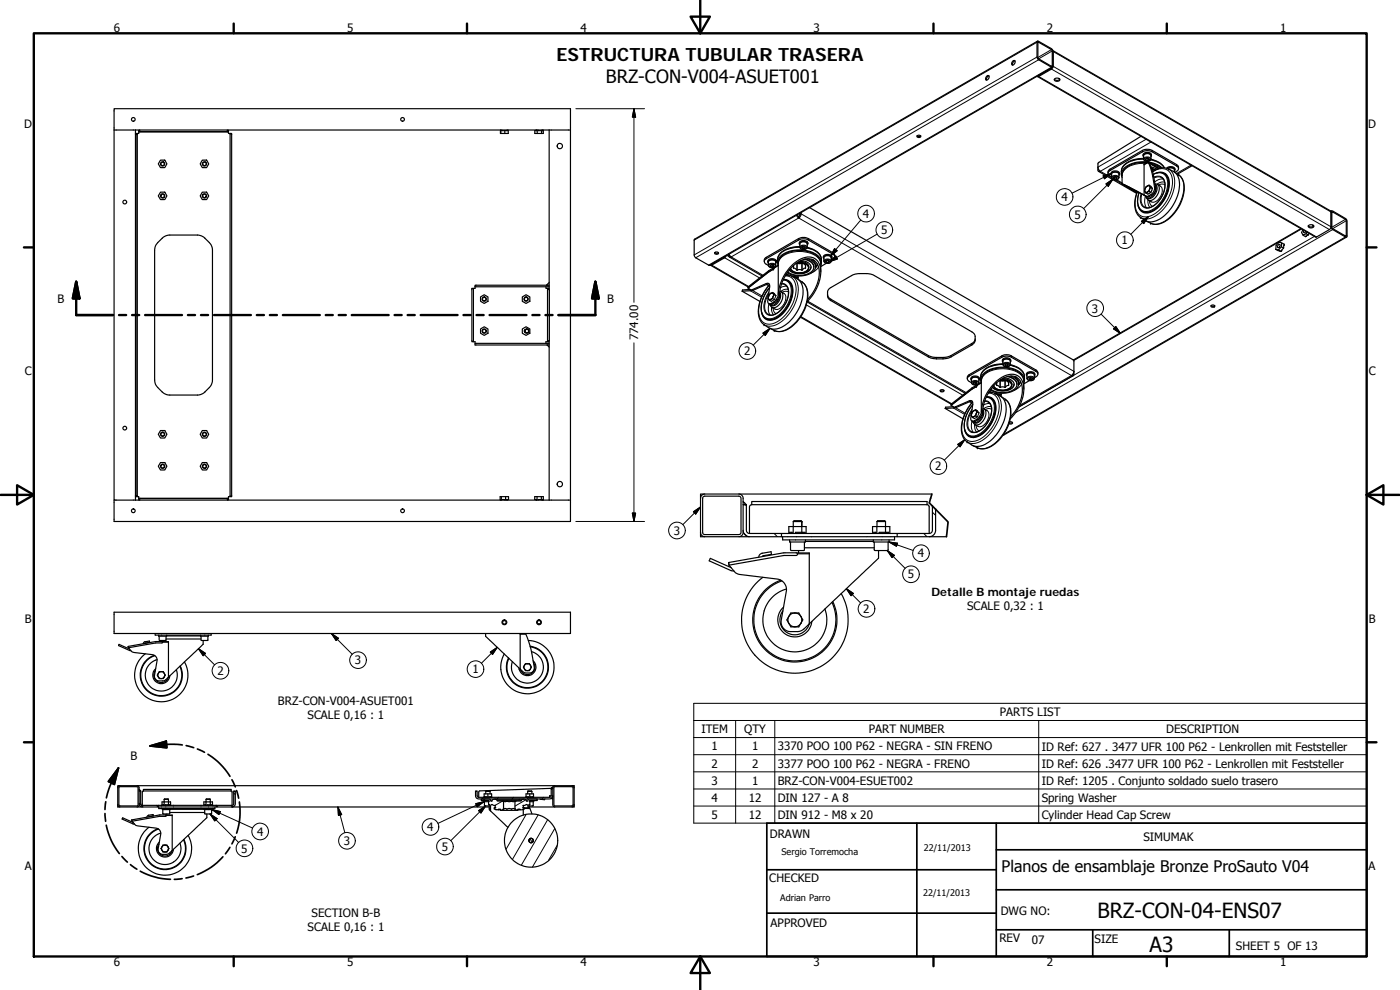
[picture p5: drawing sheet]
<svg xmlns="http://www.w3.org/2000/svg" width="420mm" height="297mm" viewBox="0 0 420 297" stroke-linecap="round" stroke-linejoin="round" font-family="sans-serif">
<defs><g id="words">
<g font-size="6.3">
<text x="329.4" y="275.4">BRZ-CON-04-ENS07</text>
<text x="345" y="285.6">A3</text>
</g>
<g font-size="5.5">
<text x="167" y="18.3">ESTRUCTURA TUBULAR TRASERA</text>
<text x="181.9" y="24.9">BRZ-CON-V004-ASUET001</text>
</g>
<text font-size="4.8" x="300.6" y="261.8">Planos de ensamblaje Bronze ProSauto V04</text>
<g font-size="3.5">
<text x="34.2" y="9.6">6</text>
<text x="104.2" y="9.6">5</text>
<text x="174.2" y="9.6">4</text>
<text x="244.2" y="9.6">3</text>
<text x="314.2" y="9.6">2</text>
<text x="384.2" y="9.6">1</text>
<text x="7.3" y="38.4">D</text>
<text x="410.6" y="38.4">D</text>
<text x="259" y="65.4">4</text>
<text x="318.5" y="60.4">4</text>
<text x="322.5" y="65.6">5</text>
<text x="264.4" y="70.3">5</text>
<text x="336.6" y="73.3">1</text>
<text x="17.3" y="91.1">B</text>
<text x="182.2" y="91.1">B</text>
<text x="327.7" y="93.8">3</text>
<text x="191.5" y="102.1" transform="rotate(-90 191.5 102.1)">774.00</text>
<text x="223.3" y="106.6">2</text>
<text x="7.4" y="112.6">C</text>
<text x="410.8" y="112.6">C</text>
<text x="280.7" y="141.1">2</text>
<text x="202.2" y="160.4">3</text>
<text x="275.4" y="167.3">4</text>
<text x="272.4" y="173.5">5</text>
<text x="279.5" y="178.8">Detalle B montaje ruedas</text>
<text x="259.1" y="184">2</text>
<text x="290.3" y="183">SCALE 0,32 : 1</text>
<text x="7.4" y="186.9">B</text>
<text x="410.8" y="186.9">B</text>
<text x="65.2" y="202.5">2</text>
<text x="106.5" y="199.3">3</text>
<text x="141.8" y="202">1</text>
<text x="83.4" y="211.6">BRZ-CON-V004-ASUET001</text>
<text x="92.3" y="215.8">SCALE 0,16 : 1</text>
<text x="300" y="214.9">PARTS LIST</text>
<text x="210.5" y="220">ITEM</text>
<text x="223.4" y="220">QTY</text>
<text x="260.7" y="220">PART NUMBER</text>
<text x="350" y="220">DESCRIPTION</text>
<text x="213.5" y="225.1">1</text>
<text x="225.7" y="225.1">1</text>
<text x="233.4" y="225.2">3370 POO 100 P62 - NEGRA - SIN FRENO</text>
<text x="312.6" y="225.2">ID Ref: 627 . 3477 UFR 100 P62 - Lenkrollen mit Feststeller</text>
<text x="39.1" y="228.2">B</text>
<text x="213.5" y="230.3">2</text>
<text x="225.7" y="230.3">2</text>
<text x="233.4" y="230.3">3377 POO 100 P62 - NEGRA - FRENO</text>
<text x="312.6" y="230.3">ID Ref: 626 .3477 UFR 100 P62 - Lenkrollen mit Feststeller</text>
<text x="213.5" y="235.4">3</text>
<text x="225.7" y="235.4">1</text>
<text x="233.4" y="235.4">BRZ-CON-V004-ESUET002</text>
<text x="312.6" y="235.5">ID Ref: 1205 . Conjunto soldado suelo trasero</text>
<text x="213.5" y="240.5">4</text>
<text x="213.5" y="245.7">5</text>
<text x="224.7" y="240.6">12</text>
<text x="224.7" y="245.7">12</text>
<text x="233.4" y="240.6">DIN 127 - A 8</text>
<text x="233.4" y="245.7">DIN 912 - M8 x 20</text>
<text x="312.6" y="240.6">Spring Washer</text>
<text x="312.6" y="245.7">Cylinder Head Cap Screw</text>
<text x="77.1" y="250.7">4</text>
<text x="128.2" y="249.4">4</text>
<text x="231.1" y="251.4">DRAWN</text>
<text x="72.4" y="255.8">5</text>
<text x="103.2" y="253.6">3</text>
<text x="132.6" y="255.2">5</text>
<text x="343.2" y="252.3">SIMUMAK</text>
<text x="7.4" y="261.1">A</text>
<text x="410.8" y="261.1">A</text>
<text x="230.9" y="264.6">CHECKED</text>
<text x="93.5" y="275">SECTION B-B</text>
<text x="300.3" y="274.5">DWG NO:</text>
<text x="92.3" y="279.2">SCALE 0,16 : 1</text>
<text x="231.3" y="278.2">APPROVED</text>
<text x="299.9" y="282.6">REV</text>
<text x="309.7" y="283.3">07</text>
<text x="328.5" y="283">SIZE</text>
<text x="370.9" y="285.1">SHEET 5 OF 13</text>
<text x="34.2" y="289.9">6</text>
<text x="104.2" y="289.9">5</text>
<text x="174.2" y="289.9">4</text>
<text x="244.2" y="289.9">3</text>
<text x="314.2" y="289.9">2</text>
<text x="384.2" y="289.9">1</text>
</g>
<g font-size="2.7">
<text x="234.5" y="256.6">Sergio Torremocha</text>
<text x="277.3" y="255.2">22/11/2013</text>
<text x="277" y="268.7">22/11/2013</text>
<text x="234.2" y="270.2">Adrian Parro</text>
</g>
</g></defs>
<g fill="none" stroke="#000" stroke-width=".36">
<path d="M304 18.3a.44 .44 0 0 1 .7 0 .44 .44 0 0 1-.1 .6 .51 .51 0 0 1-.4 .6 .51 .51 0 0 1-.6-.3zM304.6 18.3a1.07 1.07 0 0 0-.7 1.2M311.4 12.3l4.5 2.7v5.2h-.3l-4.2-2.6zM311.4 12.3l-102.9 59.5v5.2l.3 .3 4.2 2.3 102.9-59.4M311.5 12.7l4.2 2.4v4.8l-4.2-2.4zM316 15.2l83.3 48.1 .2 .3M316 15.5l-.1 4.8-4.2 2.6h-.4M34.2 39h6.4M34.2 39v-6.4h137v6.4M34.2 39v111.1h6.4M40.6 39h124.2M40.6 39v111.1"/>
<path d="M41.6 39.6a.33 .33 0 0 1 0 .5 .33 .33 0 0 1-.5-.1M41.9 39v.5h26.3v-.5M41.9 39.1h-.3v.5h27v-.5h-.4M68.6 39.6a.33 .33 0 0 0 0 .5 .33 .33 0 0 0 .5-.1M150.3 39v1M151.5 39.2v.8M152.2 39l.1 .2h-1.7v-.2M152.5 39v1h-2.3l.1-.8M160.9 39v.2M161 39v.2h-.5v.8h2.6v-1M161.2 39v1M162.5 39.2v.8"/>
<path d="M162.6 39v.2M162.8 39v.2M162.9 39v.2h-1.3v-.2M164.8 39v47.9M164.8 39h6.4v111.1M296 23a.46 .46 0 0 1 .7-.3 .46 .46 0 0 1 .1 .8 .52 .52 0 0 1-.4 .5 .52 .52 0 0 1-.6-.3zM296.8 22.8h-.1a1.05 1.05 0 0 0-.6 1.2M311.4 23l83.4 48.1 4.2-2.2 .5-.8M315.7 20.3l-4.1 2.4M316.4 23.8a1.1 1.1 0 0 0 1.7 0M316.5 23.7a.79 .79 0 0 1 .9-.4 .79 .79 0 0 1 .6 .9 .79 .79 0 0 1-.9 .3 .79 .79 0 0 1-.6-.8zM40.6 40.4h.5"/>
<path d="M40.6 40h.5v.4M41.1 40.4v108.3M48.2 48h1.3l.6 1.2-.6 1.1h-1.3l-.7-1.1zM48.2 57.7h1.3l.6 1.1-.6 1.1h-1.3l-.7-1.1zM60.7 48h1.3l.6 1.2-.6 1.1h-1.3l-.6-1.1zM60.7 57.7h1.3l.6 1.1-.6 1.1h-1.3l-.6-1.1zM69.1 40h.4v109h-.4zM275.2 40.7a.53 .53 0 0 1 .7-.2 .53 .53 0 0 1 .3 .6 .58 .58 0 0 1-.6 .2 .58 .58 0 0 1-.4-.6zM275.2 40.8l.4 .2 .7-.2M329.7 51.4l11.4 6.6M333.4 52.3a1.32 1.32 0 0 1 1-1.1 1.32 1.32 0 0 1 1.3 .4l.3 .7M333.6 52.6a.86 .86 0 0 1 .2-1 .86 .86 0 0 1 1 0 .79 .79 0 0 1 .9 .2 .79 .79 0 0 1 .1 .8"/>
<path d="M333.8 51.9l.4-.2a1.26 1.26 0 0 1 1.6 .6v1a1.22 1.22 0 0 1-1.1 .7 1.22 1.22 0 0 1-1.1-.7v-1.2zM334.3 53.1h.6l.4 .2-.2 .3-.6 .1-.4-.3zM334.9 53.1h-.4v.6M335.1 53.9l1.7 1M335.1 53.2v.4M340.8 57.5l.4 .4M341.2 57.8l-4.4-2.7 6.6 3.4M342.4 40.9l-12.8 7.9-.1 2.4 .3 .3 .4-.1-.4-.5-.3-.8M343.1 46.7a1.34 1.34 0 0 1 1.1-1 1.34 1.34 0 0 1 1.4 .8v.2M343.2 47.7a6.7 6.7 0 0 0-6.6 3.1l-.1 1.5M343.2 47.1a.88 .88 0 0 1 .3-1 .88 .88 0 0 1 1-.1 .79 .79 0 0 1 .8 .2 .79 .79 0 0 1 .1 .9M343.3 46.5a1.31 1.31 0 0 1 2.1 .2v1a1.23 1.23 0 0 1-1.1 .7 1.23 1.23 0 0 1-1.1-.7z"/>
<path d="M343.7 58.7a1.13 1.13 0 0 0 .9 .8 1.13 1.13 0 0 0 1.1-.6l.3-.2a2.8 2.8 0 0 0 .6-3.4 2.08 2.08 0 0 1 0 3.1 1.77 1.77 0 0 1-2.5 1M343.7 47.8l.5-.3 .5 .1 .2 .3-.4 .3-.6-.1zM343.9 47.6v.5M344 58.9l.3 .2M344.1 47.5l.4 .1M344.3 48.8a7.2 7.2 0 0 0-7.3 2.7l-.2 .9v2.7M344.3 57.6l-.4 .3M344.3 55.8a1.32 1.32 0 0 0-.4 2.1M344.3 55.8l.7 .1M344.3 55.8l-.4 .5a.77 .77 0 0 0-.4 .8 .77 .77 0 0 0 .7 .6l.1-.1M344.5 47.6v.6M344.5 47.5v.1"/>
<path d="M344.6 48.6v.1M344.6 48.6l3.2 1.9M344.6 48.6l-1.2 .7v9.2M344.6 48.7l-1.2 .7M344.6 48.7l1.1 3.2 .8 4.4a2.32 2.32 0 0 1-1.1 2l-1.1 .6-.9-.4M344.8 55.6l.2 .3M344.8 57.4l-.5 .2M344.8 57.4l.6 .3M344.8 55.6l1.1 1M344.8 55.6l-.5 .2M345 56.8l-.2 .6M345 48.9a7.5 7.5 0 0 1 3.4 1.5"/>
<path d="M345 55.9l.3 .3M345 55.9v.9M345 56.8l-.7 .8M345.3 56.2l-.3 .6M345.3 56.2l.6 .4M345.4 47.9a5.8 5.8 0 0 1 4 2.4M345.4 57.7l-.9 .5-.6-.3M345.4 50.1l1.8 .7M345.6 50.4l1 .6M345.7 50.8l.7 .3M345.8 51.3l.3 .1M345.9 56.6l-.5 1.1"/>
<path d="M345.9 51.5a4.9 4.9 0 0 1 4.7-.8l1.5 .7a4.9 4.9 0 0 1 1.8 5.4 12.6 12.6 0 0 1-7.3 9.6l-1.4 .2-.9-.2-2-1.2a6.2 6.2 0 0 1-1.2-7.1l.2-.7M346.1 52.3a3 3 0 0 1 3.5-.1 3 3 0 0 1 1.2 3.3 9.6 9.6 0 0 1-6 8.2 2.95 2.95 0 0 1-3.4-3.7l.4-2.3M346.6 55.2a1.28 1.28 0 0 1 1.3 .6 1.28 1.28 0 0 1-.1 1.4 3 3 0 0 1-3.1 2.8l-.6-.6M347.1 51.9a2.72 2.72 0 0 1 3.8 2.8 9.9 9.9 0 0 1-6.3 9.2 2.58 2.58 0 0 1-3.1-2.3M347.3 55.3l1 .6M347.6 50.6l-2.6-1.5 1.1 3.1 .7 4.2a2.3 2.3 0 0 1-1.1 2.1l-.9 .6h-.5l-7.1-3.7 4 2.3M348.6 53.3a3.9 3.9 0 0 1 .4 5 5.8 5.8 0 0 1-5 4l-.5-.2M348.7 50.4a9.3 9.3 0 0 0-11.6 .4l-.6 1.4 .3 1.1M350.2 50.5a1.52 1.52 0 0 1 2.4 .2v.3M350.3 50.5a1.51 1.51 0 0 1 2.3 .5l-.1 .3M350.5 50.6a1.43 1.43 0 0 1 2 .4v.6M352.4 51.6l1.3 .9a6 6 0 0 1 1.3 6.8 11.3 11.3 0 0 1-7.6 8l-1.6-.1-1.9-.9"/>
<path d="M352.6 51.7a1.06 1.06 0 0 0 .9-1.6l-7.7-4.5a3.1 3.1 0 0 0-2.9 0l-9.7 5.6a.88 .88 0 0 0-.7 .8 .88 .88 0 0 0 .7 .8l.4 .3M353.7 50.6l-.1-.8-.5-.4-7.3-4.3-.8-.3h-1l-1.1 .3-10 5.8-.3 .5-.1 .6M357.7 49.7l-4.3 2.5M47.3 72.8l1.7-1.6 1.5-.7h9.2l1.5 .7 1.9 1.9 .6 1.1v40.2l-.4 1.2-.5 .7-1.6 1.6-1.1 .5h-10l-1.1-.5-1.7-1.6-.8-1.5-.1-39.7 .2-1.3zM213.3 79.6l11.2 6.5M214.5 75.8a.53 .53 0 0 1 .7-.3 .53 .53 0 0 1 .3 .7 .61 .61 0 0 1-1-.4zM214.5 75.8l.6 .2 .5-.2M217.6 76.9l-4.1 2.4M217.9 76.8l-.4 .5-4 2.3-.3-.1M218.8 76.2l.6 .9-.4 .1-.2-.2-.1-.7M218.9 77.1l9.8 5.7M230.7 78.4a1.31 1.31 0 0 1 2.1 .2v1a1.23 1.23 0 0 1-1.1 .7 1.23 1.23 0 0 1-1.1-.7z"/>
<path d="M231.2 79.6l.4-.2 .6 .1 .1 .4-.5 .2-.6-.2zM231.2 79.6v.3M231.6 79.4l.2 .1v.6M231.9 79.4l-.1 .1M232.9 78.1h.1M232.9 78.1l-.1 .9M232.9 78.1l.1 .4h-.2M232.9 78.5a1.46 1.46 0 0 0-2.4 .2l.1 .3M232.9 78.5a1.29 1.29 0 0 0-1.3-.9 1.29 1.29 0 0 0-1.1 1M232.9 78.5h-.1M233.5 79.6a3.2 3.2 0 0 1 2.5-3.8 9.4 9.4 0 0 1 10 1.4l.5 1.1-.2 1.4M233.6 79.7l-1.3 .8"/>
<path d="M233.6 79.6l-1.4 .8M238.9 79.1a2.1 2.1 0 0 1 2.9 .7v.6l-.4 .1a.93 .93 0 0 1-1.4 .4 .95 .95 0 0 1-1.5-.4l-.4-.1v-.7M239.1 64.6l.6 .8M239.2 78.8a2.69 2.69 0 0 1 3.4 1.6 3.3 3.3 0 0 1-4.9 .8l-.4-.7M239.3 78.8a2.68 2.68 0 0 1 3.4 1.6 3.3 3.3 0 0 1-4.5 1.2l-1-1M239.3 64.4l.4 .6M239.4 79h1.1M239.7 65v.4M239.9 78.4a2.22 2.22 0 0 1 2.8 1.9M240 74.2a6.9 6.9 0 0 0-6.5 3l-.1 1.6M240.1 64l-.1 .6-.3 .4M240.4 78.2a2.62 2.62 0 0 1 3 2.1 3.9 3.9 0 0 1-5 1.6l-1.6-.9"/>
<path d="M240.4 63.8a1.62 1.62 0 0 1-.7 1.6M240.7 79h-1.5M240.7 74.1l.5-.1 .5 .2-.1 .3-.5 .1-.5-.2zM241 74l.1 .6M241.3 74l-.2 .1M241.4 77.8a2.95 2.95 0 0 1 2.8 2.5 3.7 3.7 0 0 1-3.8 2.3 5.9 5.9 0 0 1-4-1M241.6 74.1v.4M241.6 77.7a2.78 2.78 0 0 1 2.6 2.5M242.2 74.4a4.3 4.3 0 0 1 4.3 4.4M242.3 73.2v1a1.23 1.23 0 0 1-1.1 .7 1.23 1.23 0 0 1-1.2-.7M242.3 73.2a1.29 1.29 0 0 0-2.3 0v1M242.3 72.7h.1"/>
<path d="M242.4 72.7v.4M242.4 73a1.37 1.37 0 0 0-1.2-.8 1.37 1.37 0 0 0-1.3 .7v.3M242.4 72.7v.5M242.4 73h-.2M242.4 73a1.49 1.49 0 0 0-2.5 .2l.1 .3M242.4 73.1l-.1 .4M242.4 73.1h-.1M242.4 77.6a2.42 2.42 0 0 1 2.1 3.3 6.7 6.7 0 0 1-8.2 .9M243 62.3l79.1 45.7 .2 4.4-.3 .4-.4-.1 .5-.7 .2-.6M243.6 77.8a2.33 2.33 0 0 1 1.2 2.2M244 78.1l-.1-.2 .2 .3M247.4 77.1a1.38 1.38 0 0 1 2.1 .2v1a1.23 1.23 0 0 1-1.1 .7 1.23 1.23 0 0 1-1.1-.7z"/>
<path d="M247.8 78.4l.3-.3 .6 .1 .2 .3-.3 .3-.6-.1zM248 79l-1.7 1M248 78.3v.4M248.1 78.1l.5 .1M248.6 78.2v.6M248.6 78.2h.1M249.5 78.1a1.01 1.01 0 0 0 1-.7 1.01 1.01 0 0 0-.6-1.2l-7.3-4.2a3.1 3.1 0 0 0-2.9 0l-9.7 5.6a.89 .89 0 0 0-.6 .9 .89 .89 0 0 0 .6 .8l.6 .4M249.5 76.9h.1M249.6 76.9v.3M249.6 77.2a1.4 1.4 0 0 0-2.4-.4l-.1 .5M249.6 76.9v.4M249.6 77.2h-.2"/>
<path d="M249.6 77.2a1.48 1.48 0 0 0-2.5 .2l.2 .3M249.6 77.2l-.1 .5M249.6 77.2l-.2 .1M250.5 77.1v-.6l-.4-.6-7.5-4.3a3.4 3.4 0 0 0-2.9 0l-9.9 5.7-.3 .4-.1 .8M344.6 60l.9 .6M382.9 74.8l1.6 .7M382.9 74.8l.8 .2M383.7 75l.8 .5M383.7 73.4l.1-.1a.46 .46 0 0 1 .3 .7 .46 .46 0 0 1-.7 .1zM384.6 74l.1-1.1-.8-.2-.9 .9-.1 1.2M384.6 74l.6 .4M384.6 74l-.9 1"/>
<path d="M384.7 72.9l.8 .4-.3 1.1M385.2 74.4l-.7 1.1M390.4 68.6l-68.3 39.4M391 68.9l-.4 .9 .4 .7 1-.4M391.3 69.1v.7l.6-.4M392 70.1l.6 .4M392.2 69.6l-.2 .5M392.6 70.5l-.8 .5-.8-.5M392.6 67.8a1.1 1.1 0 0 0 1.7 0M392.6 67.8a.96 .96 0 0 1 1.7 .2 .93 .93 0 0 1-.9 .4 .93 .93 0 0 1-.8-.6zM392.9 70l-.3 .5M399.5 63.6l.1-.3h.4l4.1 2.6 .1 5.2h-.4l-3.8-2.2-.5-.8"/>
<path d="M399.5 63.6v4.5M399.6 63.3l-.2 .1M399.8 63.6l4.2 2.5v4.7l-4.2-2.4zM404.1 71.1l-103.1 59.5M141.6 86.5h.5v16h-.5zM142.6 86h22.2M142.6 86v.1a.33 .33 0 0 1-.1 .5 .33 .33 0 0 1-.4-.1M144.2 98.7l1.1-.7 1.1 .7v1.3l-1.1 .6-1.1-.6zM144.2 89.1l1.1-.7 1.1 .7v1.3l-1.1 .6-1.1-.6zM156.7 98.7l1.2-.7 1.1 .7v1.3l-1.1 .6-1.2-.6zM156.7 89.1l1.2-.7 1.1 .7v1.3l-1.1 .6-1.2-.6zM157.4 99.3h.1"/>
<path d="M157.4 99.3l.2 .5M157.5 99.2l-.1 .1M157.6 98.9l-.2 .3M157.7 98.8a.52 .52 0 0 0-.4 .5 .52 .52 0 0 0 .4 .5M163.8 86v.1a.33 .33 0 0 0 .1 .5 .33 .33 0 0 0 .4-.1M164.3 86.9v15.3M164.3 86.9h.6v15.3h-.6M164.8 85.6h-22.2v.4M164.8 86.5h-.5v.4M164.8 84.8l-.8 .8M222.7 87.4l5.4 3M225.1 86.8l-2.2 .2-.2 .4"/>
<path d="M225.3 87l4.6-1.9a.76 .76 0 0 1 .9 .1 .76 .76 0 0 1 .2 .9l-.5 3.2M225.5 87.1l-2.8 .3M230.5 89.5l-.1 .7a.7 .7 0 0 0 .2 .8 .7 .7 0 0 0 .9 0l1.5-1.1M230.7 81.6l-6.2 4.8M230.8 85.2l-.6 .1-4.3 1.8h-.4l-1-.7M231 90.1l.5 .3M231.4 89.8l-.4 .3M231.4 88a1.29 1.29 0 0 0-.4 2.1M231.4 88l.6 .1M231.4 88l-.3 .3a.95 .95 0 0 0 0 1.6l.3-.1M231.7 92.2l.9 .5M231.8 80.3l.2 .2"/>
<path d="M231.8 89.6l-.4 .2M231.8 87.8l-.4 .2M231.8 89.6l.6 .3M231.8 87.8l.6 .3M231.8 87.8l.2 .3M232 88.1v.9M232 89l-.6 .8M232 89l-.2 .6M232 88.1l.3 .3M232.1 80.4v.4M232.1 80.4l-1.5 .9-6.1 4.8v.3M232.1 80.8l-1.4 .8"/>
<path d="M232.2 80.4l.1 .1M232.3 80.5l-.2 .3M232.3 88.4l-.3 .6M232.3 88.4l.6 .3M233 89.9l.6-1.1a12.6 12.6 0 0 1 8.2-11.6 3.7 3.7 0 0 1 4.5 4.1 13.3 13.3 0 0 1-4 9.2M233 89.9l.2 .1M233.2 90l-.5 .7-1.1 .6-.9-.2M234 88.2a3.2 3.2 0 0 1-2.7 3.4l-.5-.4M234 88.8l-.8 1.2M234 88.8a11.9 11.9 0 0 1 7.4-11 3.6 3.6 0 0 1 4.5 4.3 12.6 12.6 0 0 1-3.5 7.8M234 87.9v.9M234 87.4a1.64 1.64 0 0 1 .8 2.4 2.95 2.95 0 0 1-3.1 2.4l-.6-.7a2.06 2.06 0 0 0 2.8-1.5 2.26 2.26 0 0 0 .1-2.2"/>
<path d="M234.4 87.5l.9 .5M235.1 83.9a2.94 2.94 0 0 1 2.7 3.8 9.7 9.7 0 0 1-6 8.2 3 3 0 0 1-3.4-4 10.5 10.5 0 0 1 2.6-5.6M235.1 83.8a2.91 2.91 0 0 1 2.9 3.7 9.7 9.7 0 0 1-6.4 8.6 2.55 2.55 0 0 1-3-2.4M235.7 85.5a4.1 4.1 0 0 1 .3 4.9 5.7 5.7 0 0 1-4.9 4.1l-.5-.2M235.8 82.5l1.4 .2 1.9 .9a4.8 4.8 0 0 1 1.8 5.3 12.1 12.1 0 0 1-7.7 9.8l-1.8-.1-2.1-1.2a6.3 6.3 0 0 1-1-7.5l1.2-2.6 1.4-1.9M235.8 82.4l.2 .1M235.9 82.3l.5 .2M236 82.2l.8 .4M237.5 82.8l2 .3M237.9 83l1.5 .2M238.4 83.2l1 .1M239.4 83.2l-.4 .3"/>
<path d="M239.4 83.7l1.3 .9a6 6 0 0 1 1.3 6.9 11 11 0 0 1-7.6 8l-1.6-.1-1.9-1M239.5 83.1v.7M239.5 83.1l-.1 .1M240.2 95.2l45.2 26.1M242.2 90.6l47.5 27.4M243.4 80.1a3.6 3.6 0 0 1-4.4 1.8l-1.2-.3-.9-.6M246.3 81.6l-.1-3.2a5.3 5.3 0 0 0-5.1-3.2 7.2 7.2 0 0 0-7.2 2.7l-.3 1v9.7M248.4 88.4l.2 .8 .8 .6 29.2 16.9 1.1 .4 3.3 .2 2.1-.5 6.8-3.9 .5-.5 .3-.7M248.8 86.7l7.5-4.3 1.2-.3h2.5l2.1 .4 29.6 17.1 .7 .6 .2 .5v1.7l-.9 1.1-7 3.9-1.7 .3-3.7-.3-30.2-17.4-.5-.4-.2-.8v-1.4zM363.4 91.7l.6 .2 .5-.2M363.5 91.7a.6 .6 0 0 1 .6-.2 .6 .6 0 0 1 .4 .5 .59 .59 0 0 1-.6 .2 .59 .59 0 0 1-.4-.5zM142.1 102.5a.34 .34 0 0 1 .5 0 .34 .34 0 0 1 0 .5"/>
<path d="M164.2 103.5l.6 .6M164.3 102.2v.3h.5M164.3 102.5a.34 .34 0 0 0-.5 0 .34 .34 0 0 0 0 .5M164.8 103h-22.2v.5h22.2M164.8 102.2v47.9M282.2 117.1l.6 .2 .5-.2M282.2 117.1a.58 .58 0 0 1 .6-.2 .58 .58 0 0 1 .5 .5 .58 .58 0 0 1-.7 .2 .58 .58 0 0 1-.4-.5zM291.4 113.8a1.34 1.34 0 0 1 2.3-.7l.2 .7M291.6 114.2a.88 .88 0 0 1 .2-1 .88 .88 0 0 1 1-.1 .83 .83 0 0 1 .8 .2 .83 .83 0 0 1 .2 .9M291.7 116.8l-6.2 4.8M291.7 113.5a1.35 1.35 0 0 1 2.1 .3v1a1.23 1.23 0 0 1-1.1 .7 1.23 1.23 0 0 1-1.1-.7zM292.1 114.8l.5-.2 .5 .1 .1 .3-.4 .3-.6-.2z"/>
<path d="M292.2 114.7v.4M292.5 114.6l.3 .1v.6M292.7 115.5l.3 .1M292.8 114.7h.1M293 116l.1-.4-1.3 .7-6.4 5 .1 .3M293 116l-1.3 .8M293.1 115.6h.1M293.2 115.6h.1M293.2 115.6l-.2 .4M294.5 114.9l-1.3 .7M296 119.1a2.97 2.97 0 0 1 2.8 3.8 9.7 9.7 0 0 1-6 8.2 3.1 3.1 0 0 1-3.4-4 10.7 10.7 0 0 1 2.5-5.6M296 119a2.88 2.88 0 0 1 2.9 3.7 10 10 0 0 1-5.9 8.4 2.53 2.53 0 0 1-3.5-2.2"/>
<path d="M296.7 117.7l1.3 .1 2 .9a5.1 5.1 0 0 1 1.7 6.1 12.2 12.2 0 0 1-7.6 9.1l-1.8-.1-2.1-1.2a6.2 6.2 0 0 1-1.2-7.1l1.4-3 1.5-1.9M296.8 117.6l.2 .1M296.9 117.5l.4 .2M297 117.4l.8 .4M298.5 118l2 .3M298.9 118.2l1.4 .2M299.4 118.4l.9 .1M299.8 114.3a2.11 2.11 0 0 1 2.9 .7v.6l-.5 .1a.81 .81 0 0 1-1.3 .4 .92 .92 0 0 1-1.4-.4 .46 .46 0 0 1-.5-.2 .46 .46 0 0 1 .1-.6M300.2 114.2h.1M300.2 114a2.62 2.62 0 0 1 3.4 1.6 3.2 3.2 0 0 1-4.4 1.1l-.8-.5-.2-.5M300.3 113.9a2.87 2.87 0 0 1 3.3 1.5 2.39 2.39 0 0 1-2.9 1.7 2.79 2.79 0 0 1-2.5-1.3M300.3 114.2h1.2"/>
<path d="M300.3 118.4l-.3 .3M300.4 118.9l1.3 .9a6 6 0 0 1 1.2 6.9 11.2 11.2 0 0 1-7.5 7.9h-1.4l-2.1-1M300.5 118.3v.7M300.5 118.3l-.2 .1M300.8 113.6a2.35 2.35 0 0 1 2.9 1.9M300.8 108.4a1.29 1.29 0 0 1 1.3-1.1 1.29 1.29 0 0 1 1.2 1.1M301 109.3a7.2 7.2 0 0 0-6.4 2.8l-.3 1.9M301 108.7a.88 .88 0 0 1 .2-1 .88 .88 0 0 1 1-.1 .8 .8 0 0 1 .9 .3 .8 .8 0 0 1 .1 .8M301.1 108.1a1.38 1.38 0 0 1 2.1 .3v1a1.25 1.25 0 0 1-2.2 0zM301.3 113.3a2.68 2.68 0 0 1 3 2.2 4 4 0 0 1-4.9 1.6l-1.6-.9M301.5 109.4l.4-.2h.6l.2 .3-.4 .3-.6-.1zM301.7 114.2h-1.5"/>
<path d="M301.7 109.3v.4M301.9 109.2h.4M302.3 113a3.1 3.1 0 0 1 2.9 2.5 4.3 4.3 0 0 1-4.9 2.3l-1.9-.4-1-.6M302.3 109.2v.6M302.3 109.2h.1M302.6 112.9a2.84 2.84 0 0 1 2.6 2.4M303.1 109.6a4.6 4.6 0 0 1 4.4 3.5v.9M303.4 112.8a2.43 2.43 0 0 1 2.1 3.3 6.6 6.6 0 0 1-8.3 .9M304.3 115.3a3.7 3.7 0 0 1-4.8 1.7l-1.6-.9M304.6 113a2.38 2.38 0 0 1 1.1 2.2M305 113.3l-.1-.2 .2 .3M307.3 116.8v-2.7a4.7 4.7 0 0 0-4.7-3.6 7.4 7.4 0 0 0-7.8 2.6l-.3 1.2v9.4"/>
<path d="M307.3 114.9a3.1 3.1 0 0 0-2.3-3.9 9.8 9.8 0 0 0-9.8 1 2.39 2.39 0 0 0-.7 2.8l-1.4 .8M308 112.5a1.39 1.39 0 0 1 1.2-1 1.39 1.39 0 0 1 1.3 .6l.1 .4M308.2 112.9a.88 .88 0 0 1 .2-1 .88 .88 0 0 1 1-.1 .8 .8 0 0 1 .9 .2 .8 .8 0 0 1 .1 .9M308.3 112.2a1.38 1.38 0 0 1 2.1 .3v1a1.25 1.25 0 0 1-2.2 0zM308.9 113.4l.5-.1 .4 .2-.1 .4-.5 .1-.4-.2zM309 114.2l-1.7 1M309.1 113.3l.1 .1M309.2 113.4v.6M309.4 113.3l-.2 .1M309.7 113.5v.4M310.4 113.3a1.06 1.06 0 0 0 .8-1.6l-7.7-4.5a3 3 0 0 0-2.8 0l-9.8 5.6a.89 .89 0 0 0-.6 .8 .89 .89 0 0 0 .6 .9l.7 .3M311.5 112.2v-.5l-.6-.7-7.4-4.2a3 3 0 0 0-2.8 0l-10 5.7-.4 .5v.6"/>
<path d="M322.1 112.7l-16.3 9.4M48.2 138.8h1.3l.6 1.1-.6 1.1h-1.3l-.7-1.1zM48.2 129.2h1.3l.6 1.1-.6 1.1h-1.3l-.7-1.1zM60.7 129.2h1.3l.6 1.1-.6 1.1h-1.3l-.6-1.1zM60.7 138.8h1.3l.6 1.1-.6 1.1h-1.3l-.6-1.1zM283.7 122.6l5.3 3M286.1 122l-2.3 .2-.1 .4M286.2 122.2l4.7-1.9a.76 .76 0 0 1 .9 .1 .76 .76 0 0 1 .1 .9l-.4 3.2M286.4 122.3l-2.7 .3M291.5 124.6l.4 .7M291.5 124.7l-.2 .7a.71 .71 0 0 0 .2 .8 .71 .71 0 0 0 .9 0l1.5-1.2M291.8 120.4l-4.9 1.9h-.4l-1-.7"/>
<path d="M291.9 125.3l.5 .3M292.3 125l-.4 .3M292.3 123.2l-.4 .3-.4 1.1M292.3 123.2l.7 .1M292.3 123.2l-.1 .1a.99 .99 0 0 0-.7 .9 .99 .99 0 0 0 .5 .9l.3-.1M292.6 127.4l.9 .5M292.8 123l.2 .3M292.8 124.8l-.5 .2M292.8 123l-.5 .2M292.8 124.8l.5 .3M292.8 123l.5 .3M293 123.3v.8"/>
<path d="M293 124.1l-.7 .9M293 124.1l-.2 .7M293 123.3l.3 .3M293.3 123.6l-.3 .5M293.3 123.6l.5 .3M293.9 125l.6-1a12.9 12.9 0 0 1 7.7-11.5 3.7 3.7 0 0 1 5.1 4 13 13 0 0 1-4.1 9.2M293.9 125l.3 .2M294.2 125.2l-.5 .6-1.2 .7-.8-.2M295 122.9a2.98 2.98 0 0 1-2.4 4l-.5-.2M295 124l-.8 1.2M295 124a12 12 0 0 1 7.3-11 3.4 3.4 0 0 1 4.5 3.7 12.4 12.4 0 0 1-3.5 8.3M295 123.4a3.1 3.1 0 0 1-2.7 3.4l-.5-.4"/>
<path d="M295 123v1M295 122.6a1.62 1.62 0 0 1 .7 2.4 2.97 2.97 0 0 1-3.1 2.4l-.5-.7M295.3 122.7l.9 .5M296.6 120.7a3.6 3.6 0 0 1 .6 4.5 6.5 6.5 0 0 1-4.9 4.5l-.8-.2M303 126.6a.47 .47 0 0 1 .6-.1 .47 .47 0 0 1 .2 .6h-1M303.8 126.7l-.9 .2M34.2 150.1v6.4h137v-6.4M40.6 150.1h124.2M40.6 148.7h.5M41.1 149h.1a.34 .34 0 0 1 .4 0 .34 .34 0 0 1 0 .5M41.1 148.7v.3h-.5M41.9 150.1v-.5h26.3v.5"/>
<path d="M41.9 150h-.3v-.5h27v.5h-.4M69.1 149h-.1a.33 .33 0 0 0-.5 0 .33 .33 0 0 0 .1 .5M150.1 150.1v-1.1h2.5v.9h-.6v.2M150.3 149.9v.2M150.5 149v.9M150.5 149.9v.2M151.4 150.1v-.2h-1.2v.2M151.7 149v1.1M152.2 149.9v.2M152.4 149.9v.2M160.9 149.9v.2M161 150.1v-.2h-.5v-.9h2.6v1.1"/>
<path d="M161.2 149v1.1M161.5 150.1v-.2h1.4v.2M162.5 149v.9M162.6 149.9v.2M164.8 150.1h6.4M210.2 159.8v1.2h1.3M210.6 148.6l.9-.4h10.2a1.3 1.3 0 0 1 1.3 1.3v10.3a1.3 1.3 0 0 1-1.3 1.2h-10.2a1.3 1.3 0 0 1-1.3-1.2v-10.3zM211 149.1l.5-.2h10.2l.5 .2 .2 .4v10.3l-.2 .4-.5 .2h-10.2l-.5-.2-.1-.4v-10.3zM211.5 148.2h-1.3v1.3M221.7 148.2h58M223 150.5l1 .9h-1h1v7.7l.4 .8 .5 .2h9.6v.9h-9.6a1.97 1.97 0 0 1-1.9-1.9M225.6 151.4v-.9h52.6v.9"/>
<path d="M225.6 151.4h52.6M225.6 151.4l-.5 .2-.2 .5v8M238.1 156.5v3.6M238.1 156.5h2.5M240.4 156.2h-2.1l-.2 .3M240.4 156.2l.2 .3M240.6 156.5v3.2M241 159.7v.4M262.8 159.7v.4M263.2 158v2.1M263.2 156.5l.2-.3h2.1l.3 .3M263.2 156.5h2.6"/>
<path d="M263.2 156.5v1.5M265.8 156.5v3.2M266.1 159.7v.4M278.2 151.4l.5 .2 .2 .5v8M279.8 151.8v7.3l-.3 .8-.6 .2h-9.7v.9h9.7a1.94 1.94 0 0 0 1.9-1.9v-6.3M218.7 168.8l.1 .8 1.9 2.3 1.1 .4 11.4 1.4a3.2 3.2 0 0 1 2.8 3.8l-1.5 8.6a2.87 2.87 0 0 0 2.8 3.4l3-.2 .9-.5 1.7-1.6M218.7 168.8l16.4-2.9h3.8a.4 .4 0 0 1 .5 .4 .4 .4 0 0 1-.5 .4h-3.6l-16.5 2.9zM219.4 170.3l-6.2-2.8-.4 .8 6.6 2.9 .9 .1M221.7 161h3.2M228.9 167l.1-.2 2.5-.5-.1-.8-3 .6-.4 .3-.3 .8M228.9 173.2a16 16 0 0 0-3.5 21.9 16 16 0 0 0 21.7 4.5 16 16 0 0 0 5.4-21.5M234.3 174.1a12.6 12.6 0 0 0-7.5 16.5 12.6 12.6 0 0 0 16.8 7 12.6 12.6 0 0 0 6.3-17.1"/>
<path d="M234.5 161h34.7M234.5 160.1h34.7M234.7 174.3a12.3 12.3 0 0 0-7.7 16 12.3 12.3 0 0 0 16.3 7 12.3 12.3 0 0 0 6.4-16.6M236 176.7a9.6 9.6 0 0 0-6.7 12.1 9.6 9.6 0 0 0 12.3 6.3 9.6 9.6 0 0 0 6-12.4M237 162v.6h4.7v-.6M237.2 162.6v2.3l.3 .3 3.9-.1v-2.5M238.7 160.1v-.4h2.9v.4M239.2 165.9h3.7v21.3M239.3 166.2h3.6M239.7 165.2v.7M241.4 164.4h21M241.9 160.1v-2.1h-5.2v1.7h1v.4"/>
<path d="M262.1 162.5h-20.4M262.1 162v.6h4.7v-.6M262.4 162.6v2.3l.2 .3h3.8l.1-2.6M263.7 165.2l-.1 2.3-20.7 19.7M263.9 160.1v-.4h2.8v.4M267 160.1v-2.1h-5.1v1.7h.9v.4M268.5 161v1h-33.6v-1M278.9 161h5.2M34.2 183.7h137v6.4h-137zM38.5 194v.4l1.2 1.2 6.1 .8a1.64 1.64 0 0 1 1.3 1.9l-.7 4.3a1.41 1.41 0 0 0 1.4 1.7l1.5-.1 1.3-1M38.5 194l8.2-1.5h1.9l.2 .2-.2 .2h-1.9l-8.2 1.5zM38.9 194.7l-3.2-1.4-.1 .4 3.7 1.5"/>
<path d="M43.6 193.1l1.3-.4-.1-.4-1.5 .3-.3 .6M43.6 196.2a8 8 0 0 0-1.8 10.9 8 8 0 0 0 10.8 2.2 8 8 0 0 0 2.8-10.7M46.3 196.6a6.3 6.3 0 0 0-3.8 8.3 6.3 6.3 0 0 0 8.5 3.4 6.3 6.3 0 0 0 3.1-8.5M46.5 196.7a6.2 6.2 0 0 0-3.8 8 6.2 6.2 0 0 0 8.1 3.5 6.2 6.2 0 0 0 3.2-8.3M47.1 197.9a4.8 4.8 0 0 0-3.3 6 4.8 4.8 0 0 0 6.1 3.2 4.8 4.8 0 0 0 3-6.2M47.6 190.6v.3h2.4v-.3M47.8 190.9l.1 1.3h1.9v-1.3M48.7 192.5h1.9v10.7M48.8 192.7h1.8M48.9 192.2v.3M49.8 191.7h10.5M50 190.8h10.2"/>
<path d="M60.2 190.6v.3h2.3v-.3M60.3 190.9l.2 1.3h1.8l.1-1.3M61 192.2v1.1l-10.4 9.9M63.4 190.1v.5h-16.8v-.5M145.7 190.1l.1 .9 10.3 9.7M156.1 190.2h1.7M156.1 190.1l1.7 .1 1.5 4.5 1 5.5a1.46 1.46 0 0 1-1.4 1.7l-1.5-.1-1.3-1.1zM157.7 190.1h.1M158.3 199.1l.4 .1 .5 .4M158.3 199.1a1.04 1.04 0 0 0-.9 1.6 1.04 1.04 0 0 0 1.8 0M158.3 199.1a.63 .63 0 0 1 .9 .5M158.3 199.1a.99 .99 0 0 0-1.1 1.3 1.06 1.06 0 0 0 .9 .8 1.06 1.06 0 0 0 1.1-.5"/>
<path d="M158.6 192.2a8 8 0 0 1 7.5 9.5 8 8 0 0 1-10.6 6 8 8 0 0 1-4.2-11.5M159.1 193.9a6.3 6.3 0 0 1 5.4 7.7 6.3 6.3 0 0 1-8.3 4.5 6.3 6.3 0 0 1-3.6-8.7M159.1 194.1a6.2 6.2 0 0 1 5.2 7.5 6.2 6.2 0 0 1-8.1 4.4 6.2 6.2 0 0 1-3.5-8.5M159.2 199.6v1.1M159.2 199.6a.63 .63 0 0 1 0 1.1M159.5 195.5a4.8 4.8 0 0 1 3.4 6 4.8 4.8 0 0 1-6.1 3.2 4.8 4.8 0 0 1-3-6.2M160 198.2a2.57 2.57 0 0 1-.5 4.3 2.57 2.57 0 0 1-3.8-2.1M160.1 198.8a2.25 2.25 0 0 1-.8 3.4 2.25 2.25 0 0 1-3.2-1.5M234.9 183.3a4.5 4.5 0 0 0 1.7 6.7 4.5 4.5 0 0 0 6.3-2.8M235.2 182.2a5.1 5.1 0 0 0 1 8.4 5.1 5.1 0 0 0 7.5-4.1M238.6 183.9h.5a.6 .6 0 0 1 .9 .5l.4 .6M238.6 183.9h-.6a.62 .62 0 0 0-1 .5l-.6 1.1a.62 .62 0 0 0 0 1l.6 1a.62 .62 0 0 0 1 .6h1.1a.61 .61 0 0 0 .9-.6l.4-.5"/>
<path d="M238.6 183.9l.8 .2 1 .9M238.6 183.9a2.08 2.08 0 0 0-1.9 3.1 2.08 2.08 0 0 0 3.7 0M240.4 185l.2 .5a.62 .62 0 0 1 0 1l-.2 .5M240.4 185l.2 .8-.2 1.2M46.6 201.2a2.24 2.24 0 0 0 .8 3.4 2.24 2.24 0 0 0 3.2-1.4M46.7 200.7a2.55 2.55 0 0 0 .6 4.2 2.55 2.55 0 0 0 3.7-2.1M48.4 201.5a.59 .59 0 0 0-.9 .6 1.01 1.01 0 0 0 .6 1.5h.3a.6 .6 0 0 0 .9-.5M48.4 201.5l.9 .6M48.4 201.5a1.05 1.05 0 0 0-.9 1.6 1.05 1.05 0 0 0 1.8 0M48.4 201.5a.6 .6 0 0 1 .9 .6M49.3 202.1l.3 .5-.3 .5M49.3 202.1v1"/>
<path d="M35.5 235.9l.5-.2h5.1l.5 .2 .2 .5v5.1l-.2 .4-.5 .2h-5.1l-.5-.2-.2-.4v-5.1zM35.8 236.1h5.5v5.6h-5.5zM36 235.7h-.7v.7M41.1 235.7h125.4M41.8 236.9l.4 .4h-.4h.4v3.9l.2 .4h5.1v.5h-5l-.6-.4-.1-.5M43 237.3v-.4h26.4v.4M43 237.3h26.4M43 237.3l-.3 .3v4M49.3 239.8h1.3M49.3 239.8v1.8M50.6 239.8v1.7M61.8 239.8h1.3"/>
<path d="M61.8 239.8v1.8M63.1 239.8v1.7M69.4 237.3l.2 .3v4M143.7 239.2l-.5-.3v-1.6h-.5v1.7l.8 .7h21.4l.7-.2 .3-.7-.5 .8 .5 .1M144.4 239.7h2.4l.4 .2a.36 .36 0 0 0 .1 .4 .36 .36 0 0 0 .4 .1 .91 .91 0 0 1 .8-.6 .91 .91 0 0 1 .9 .5l1.7 .2v2.1l-.2 .3-.7 .2v-.3h-.6v.2l-1.3-.2v-.5h.5l-.1-.7h-.7a.41 .41 0 0 0-.5-.2 .41 .41 0 0 0-.3 .4v1.5l-.4-.3 .1-1.6h-.3l.2-1.1-2.4-.1zM145.3 239.2v-1h2.2v1M145.3 239.1l.8 .1M145.6 239.1v.1M145.8 237.4v.8M145.8 237.4h1.3M146.4 238.2v1M147.1 237.4v.8"/>
<path d="M147.3 239.1v.1M147.5 239.1l-.8 .1M148.5 239.8h8.7M157.9 239.2v-1h2.2v1M157.9 239.1l.8 .1M158.1 239.1v.1M158.4 237.4h1.2M158.4 237.4v.8M159 238.2v1M159.6 237.4v.8M159.8 239.1v.1M160.1 239.1l-.8 .1"/>
<path d="M163.6 239.7l-.2 .2-1.3-.2M165.4 238.8h-.5v.4M165.4 236.5l-21.4 .8-.3 .3v1.6M166 236.1l-.6 .4h.5h-.5v2.3l-.2 .4h-.3h-21.2M166.1 235.9l.4-.2h5.2l.4 .2 .2 .5v5.1l-.2 .4-.4 .2h-5.2l-.4-.2-.2-.4v-5.1zM166.3 236.1h5.6v5.6h-5.6zM171.7 235.7h.6v.7M35.3 241.5v.6h.7M39.5 246l8.3-1.5h1.9l.2 .3-.2 .1h-1.8l-8.3 1.5zM39.5 246l.1 .4 1.2 1.3 6.1 .8a1.58 1.58 0 0 1 1.3 1.8l-.7 4.4a1.4 1.4 0 0 0 1.4 1.6l1.5-.1 1.3-1M40 246.8l-3.2-1.4-.2 .3 3.8 1.6M41.1 242.1h1.6"/>
<path d="M44.7 245.1l1.3-.3-.1-.4-1.5 .3-.3 .5M44.7 248.2a8 8 0 0 0-1.8 10.9 8 8 0 0 0 10.8 2.3 8 8 0 0 0 2.8-10.7M47.4 248.6a6.3 6.3 0 0 0-3.8 8.3 6.3 6.3 0 0 0 8.4 3.5 6.3 6.3 0 0 0 3.2-8.5M47.5 241.6h17.4M47.5 242.1h17.4M47.6 248.8a6.2 6.2 0 0 0-3.8 8 6.2 6.2 0 0 0 8.1 3.5 6.2 6.2 0 0 0 3.2-8.4M47.7 253.3a2.24 2.24 0 0 0 .8 3.3 2.24 2.24 0 0 0 3.2-1.4M47.8 252.7a2.56 2.56 0 0 0 .5 4.2 2.56 2.56 0 0 0 3.8-2.1M48.2 250a4.8 4.8 0 0 0-3.3 6 4.8 4.8 0 0 0 6.1 3.2 4.8 4.8 0 0 0 3-6.2M48.7 242.6v.3h2.4v-.3M48.9 242.9l.1 1.3h1.9v-1.3M49.5 253.6a1.03 1.03 0 0 0-.9 1.5 1.03 1.03 0 0 0 1.8 0"/>
<path d="M49.5 253.6l.9 .5M49.5 253.6a.6 .6 0 0 1 .9 .5M49.5 253.6a.74 .74 0 0 0-1 .7l-.2 .3 .2 .3a1.03 1.03 0 0 0 .9 .8 1.03 1.03 0 0 0 1-.6M49.6 241.6v-.1h1.4v.1M49.8 244.6h1.9v10.6M49.9 244.7h1.8M50.1 244.2v.4M50.4 254.1v1M50.4 254.1a.58 .58 0 0 1 0 1M50.7 241.5v.1M50.9 243.8h10.5M51.1 242.8h10.2"/>
<path d="M51.2 241.6v-1h-2.6v.9h.5v.1M61.3 242.6v.3h2.4v-.3M61.4 242.9l.2 1.3h1.8l.1-1.3M61.6 241.5v.1M62.1 244.2v1.2l-10.4 9.8M62.2 241.6v-.1h1.4v.1M63.3 241.5v.1M63.8 241.6v-1h-2.6v.9h.4v.1M64.5 242.1v.5h-16.8v-.5M64.9 241.6h5l.2-.4v-3.9h.5v4.1l-.5 .6-5.2 .1zM69.6 242.1h77.2M145.3 240.2v.3h1.3"/>
<path d="M145.4 240.5v1.2l1.4 .1M147.2 243.3l5.2 4.9M148.4 241.7h.3M149.2 240.1h7.3M149.6 243h.6M150.3 243.1h5.1M150.7 240.3h4.2M151.1 240.5h3.4M151.1 242.6v.2l.5-.2 .5 .2 .7-.2 .7 .2 .5-.2 .5 .2v-.2M154.5 240.5l.4-.2h1.4a.91 .91 0 0 1 .9-.5 .91 .91 0 0 1 .8 .6h.3l.4-.7h2.5v.5h-2.3l.1 1.2h-.3l.3 1.2-.6-.2v-.7a.61 .61 0 0 0-1.1 0l-.3-.1-.1 .7h.5v.5h-.5v.2l-1.5-.2v.3l-.5-.1-.4-.4zM155.4 243h.7M157 241.7h.2"/>
<path d="M157 242.8v1.7M157.4 242.4h1M157.4 242.6h1.2M158.8 241.8h1.1M158.8 242.1h7.7M159 242.6l.6 1.6M159.9 241.8h.1M160 240.5l-.1 1.3M160.2 240.2v.3h-1.2M172.3 241.5v.6h-.6"/>
<circle cx="40" cy="35.8" r=".55"/>
<circle cx="120.8" cy="35.8" r=".55"/>
<circle cx="48.8" cy="49.2" r=".52"/>
<circle cx="48.8" cy="58.8" r=".53"/>
<circle cx="48.8" cy="49.2" r=".64"/>
<circle cx="48.8" cy="58.8" r=".64"/>
<circle cx="61.4" cy="49.2" r=".64"/>
<circle cx="61.4" cy="58.8" r=".51"/>
<circle cx="61.4" cy="58.8" r=".63"/>
<circle cx="61.4" cy="49.2" r=".52"/>
<circle cx="168" cy="43.8" r=".8"/>
<circle cx="37.4" cy="60.6" r=".56"/>
<circle cx="145.3" cy="99.3" r=".64"/>
<circle cx="145.3" cy="89.7" r=".51"/>
<circle cx="145.3" cy="99.3" r=".52"/>
<circle cx="145.3" cy="89.7" r=".65"/>
<circle cx="157.9" cy="89.7" r=".5"/>
<circle cx="157.9" cy="89.7" r=".64"/>
<circle cx="158.1" cy="99.3" r=".52"/>
<circle cx="158.1" cy="99.3" r=".65"/>
<circle cx="37.5" cy="128.5" r=".55"/>
<circle cx="48.8" cy="139.9" r=".53"/>
<circle cx="48.8" cy="139.9" r=".65"/>
<circle cx="48.8" cy="130.3" r=".51"/>
<circle cx="48.8" cy="130.3" r=".63"/>
<circle cx="61.4" cy="130.3" r=".65"/>
<circle cx="61.4" cy="139.9" r=".51"/>
<circle cx="61.4" cy="130.3" r=".51"/>
<circle cx="61.4" cy="139.9" r=".64"/>
<circle cx="40" cy="153.3" r=".56"/>
<circle cx="120.8" cy="153.3" r=".56"/>
<circle cx="168" cy="145.3" r=".8"/>
<circle cx="151.4" cy="186.7" r=".53"/>
<circle cx="151.4" cy="186.7" r=".73"/>
<circle cx="161.8" cy="186.7" r=".53"/>
<circle cx="161.8" cy="186.7" r=".72"/>
<circle cx="159.4" cy="252.2" r="8"/>
<circle cx="159.4" cy="252.2" r=".67"/>
<circle cx="159.4" cy="252.2" r=".64"/>
</g>
<g fill="none" stroke="#000" stroke-width=".3">
<path d="M311.2 17.1l-102.9 59.4M311.2 12.7l-102.9 59.4M311.7 12.7l-.2 .1M311.7 17.9l-102.9 59.4M315.6 14.9l-4.1 2.4M315.8 19.7l-.2 .2M315.8 15.3l-4.1 2.4M316 19.9l83.5 48.2M316 15.5l83.5 48.1M172.8 32.6h20.6M190.3 32.6v58.1M190.3 32.6l.5 2.5h-1z"/>
<path d="M311.7 22.6h.1M311.7 22.9l83.4 48.2M315.5 20.4h.1M315.6 20.7l83.4 48.2M315.6 20.2l-102.9 59.3M329.7 50.8l-.2 .2M331 52.7l2.5-.6-2 1.5zM331.9 55.2l2.1-1.4-1.4 2.1zM333.2 50.8v.4M333.5 52.1l-11.8 5.9M333.6 53.3a1.29 1.29 0 0 1 2.2 0M333.9 53.1a1.03 1.03 0 0 1 1.7 .4 1.07 1.07 0 0 1-1.8-.3z"/>
<path d="M334 53.8l-8.8 8.8M334.7 54l2.1 1.2M340.9 57.6l.3 .3M342.7 58.2a3.4 3.4 0 0 0 .8 3.9M342.9 45.1v.5M343.2 47.7a1.27 1.27 0 0 1 2.2 0 5.7 5.7 0 0 1 4.1 2.6M343.2 47.7l-2.4 .2-1.1 .4M343.2 47.5a6.9 6.9 0 0 0-6.5 3.1l-.2 .7M343.5 47.5a1.03 1.03 0 0 1 1.7 .5 1.07 1.07 0 0 1-1.8-.3zM343.7 58.9a3.9 3.9 0 0 0 .4 3.4M343.9 49a7.5 7.5 0 0 0-6.9 2.7l-.2 1M344 41.8l-14.5 8.3"/>
<path d="M344.5 60l.1 1.5 .5 .8M344.7 58.8l.3 .1M345.4 47.9l1.2 .4M345.4 42.6l-15.2 8.8 3.4 1.9M345.4 58.3l.3 .2M345.8 45.1v.5M345.8 49.4l2.4 1M345.9 51.6a3.5 3.5 0 0 1 5.7 1 11.1 11.1 0 0 1-7.3 12.4 3.3 3.3 0 0 1-3.6-3.9l.1-1.7 .6-1.9M345.9 52.9l.4 .1M346.1 52.3a2.74 2.74 0 0 1 3.1-.1 2.74 2.74 0 0 1 1.2 2.9 9.1 9.1 0 0 1-6.1 8.3 2.6 2.6 0 0 1-2.9-2.9l.5-2.7M346.3 53.2a2.21 2.21 0 0 1 2.5 0 2.21 2.21 0 0 1 .9 2.3 7.6 7.6 0 0 1-5.1 6.9 2.24 2.24 0 0 1-2.4-2.8l.3-1.5M346.5 56.3l.3 .1"/>
<path d="M348.3 55.9a3.1 3.1 0 0 1-1.2 4.4l-.8 .4-.8-.1M348.6 53.3l-.9-.2-1.4 .3M349.1 53.7l-1.4 .2-1.2 .7M349.3 52a4.3 4.3 0 0 1 1.1 5.1 8.8 8.8 0 0 1-6.2 6.6l-1.4-.3M349.5 54.7h-1.2l-1.1 .6M349.6 55.5l-1-.3-.9 .3M350.6 50.7a4.8 4.8 0 0 1 1.9 5.3 12.3 12.3 0 0 1-7.7 9.6l-1.4 .1-1.1-.5M353.1 49.4v.4M353.7 52.5a6 6 0 0 1 1.1 6.7 11.5 11.5 0 0 1-7.4 8l-.9 .1-1.2-.3M357.4 49.6l-4.3 2.4M213.6 79.3h.1M213.6 79.5l11.1 6.5"/>
<path d="M217.4 77l.1 .1M217.5 77.3l10.4 6.1M218.2 76.6l.6 .4M218.9 76.6l-.2 .1M230 77.2v.4M230.6 79.6a1.27 1.27 0 0 1 2.2 0M230.9 79.4a1.03 1.03 0 0 1 1.7 .5 1.07 1.07 0 0 1-1.8-.3zM233.6 79.1a4.8 4.8 0 0 1 4.9-3.5 7.7 7.7 0 0 1 7.6 2.5l.2 1M238.2 79.7v.8M239.1 79v2M239.3 79v2M239.7 71.6v.4"/>
<path d="M240 74.1l-1.8 .2-1.7 .4M240 74a6.8 6.8 0 0 0-6.5 3l-.1 .7M240 74.2a1.27 1.27 0 0 1 2.3 0 4.6 4.6 0 0 1 4.2 3.5M240.1 64.4l.3-.2 81.9 47.2M240.3 74a1.05 1.05 0 0 1 1.8 .4 1.07 1.07 0 0 1-1.9-.2zM240.6 79v2M240.7 79v2M241.7 79.5v1M242.2 74.4l1.2 .3M242.6 71.6v.4M245.2 79.1l-.5 1.1M245.3 79.3l-.6 1"/>
<path d="M245.4 79.4l-.7 1M247.3 78.3a1.29 1.29 0 0 1 2.2 0M247.5 78.2a1.09 1.09 0 0 1 1.8 .3 1.09 1.09 0 0 1-1.9-.1zM248.9 78.5l1.9-1.7 .5 .9zM249.9 75.8v.4M250.5 74.6l.8 .6-2.1 1.6zM258.3 66l-9.1 10.8M263.2 70.3l-14.3 8.2M342.6 66.4l2.1-1.4-1.5 2.1zM344.7 65l-5.3 5.3M345 60.2l.2 1 .7 .7M390.6 68.7l-68.3 39.5"/>
<path d="M394.5 70.9l-88.7 51.2M400 63.6l-.3 .2M400 68.9l-95.2 54.9M403.8 71.1l-102.6 59.2M403.8 65.8l-4.1 2.4M404 70.7l-.2 .1M404 66.2l-4 2.4M225.2 87.2l3.3 2M225.8 86.9l.3 .2M225.8 87.1l2.9 1.7M228.9 99.9l2.2-1.4-1.4 2.1zM229 82.6l-9.6-5.5 20.3-11.7 81.9 47.3-15.5 8.9"/>
<path d="M229.9 85.1l.3 .2M230 85.4l.6 .3M230.7 88.2a5.1 5.1 0 0 0-.4 5.9l.3 .2M230.7 91.1a4.2 4.2 0 0 0 .4 3.4M231.1 98.5l-5.1 5M231.5 91l.3 .2M231.6 92.1v1.2l.6 1.1M232 92.4l.3 1.2 .6 .5M232.1 80.8h.1M232.2 90.6l.3 .2M232.4 88.1l.5 .6-.5 1.2-.9 .5M234.5 85.3l1.2 .2"/>
<path d="M234.6 85a2.51 2.51 0 0 1 2.1 3.4 7.5 7.5 0 0 1-5.1 6.2 2.37 2.37 0 0 1-2.4-3 8.5 8.5 0 0 1 1.6-4M235 84a2.81 2.81 0 0 1 2.5 3.6 9.2 9.2 0 0 1-6 8 2.68 2.68 0 0 1-3-3.4 10.1 10.1 0 0 1 2.5-5.9M235.3 88a2.86 2.86 0 0 1-.6 4 1.84 1.84 0 0 1-2.1 .7M235.7 82.8a3.3 3.3 0 0 1 3.2 4 11.8 11.8 0 0 1-7.1 10.3 3.2 3.2 0 0 1-4.1-3.3 12 12 0 0 1 3.3-8.3M236.1 85.9l-1.2 .1-.7 .3M236.3 81.8l.1 .1M236.4 84.2a4.6 4.6 0 0 1 .8 5.6 8.3 8.3 0 0 1-6.3 6.1l-1.1-.3M236.5 86.8l-1.2 .1-1 .5M236.7 87.7l-1.1-.3-.9 .3M237.7 82.8a5.1 5.1 0 0 1 1.7 6 12.2 12.2 0 0 1-7.6 9h-1.8l-.7-.4M240.4 95l45.2 26.1M240.7 84.6a5.9 5.9 0 0 1 1.1 6.8 11.6 11.6 0 0 1-7.4 8h-1.3l-.7-.2"/>
<path d="M242 91.5l46.9 27.1M242.4 90.3l47.5 27.5M245.7 80.1l-1 1.1-1.2 .7M249.4 89.8v.4M330.4 94.2l5.9 5.9M334.9 98l1.4 2.1-2.1-1.4zM190.3 102.9v53.6M278.6 106.7v.4M281 107.3v.4M283 107.3v.4M285.4 106.7v.4M290.9 112.4v.4"/>
<path d="M291.6 114.8a1.29 1.29 0 0 1 2.2 0M291.7 103.1v.4M291.8 114.7a1.06 1.06 0 0 1 1.8 .4 1.1 1.1 0 0 1-1.9-.3zM293 116h.1M294.5 114.3a4.2 4.2 0 0 1 3.7-3.3 8.7 8.7 0 0 1 8.6 1.9l.5 1.4M296 119.2a2.85 2.85 0 0 1 2.4 3.6 9.3 9.3 0 0 1-6 8 2.73 2.73 0 0 1-3-3.4 10 10 0 0 1 2.5-5.9M296.6 118a3.3 3.3 0 0 1 3.3 3.9 11.8 11.8 0 0 1-7.1 10.4 3.2 3.2 0 0 1-4.2-3.3 12.2 12.2 0 0 1 3.3-8.3M297.2 117l.2 .1M297.3 119.4a4.3 4.3 0 0 1 1.1 5.1 9 9 0 0 1-6.2 6.6l-1.4-.4M298.6 118a5.1 5.1 0 0 1 1.7 6 12 12 0 0 1-7.5 9h-1.4l-1.2-.4M299.1 114.8v.8M300.1 114.2v2"/>
<path d="M300.2 114.2v2M300.7 106.8v.4M301 109.4a1.28 1.28 0 0 1 2.2 0 4.7 4.7 0 0 1 4.3 3.5M301 109.3l-1.2 .1-2.3 .5M301 109.1a7 7 0 0 0-6.6 3.1l-.1 .7M301.3 109.2a1.01 1.01 0 0 1 1.7 .4 1.05 1.05 0 0 1-1.8-.3zM301.6 114.2v2M301.7 119.8a5.9 5.9 0 0 1 1.1 6.8 11.6 11.6 0 0 1-7.4 8h-1.3l-.8-.3M301.7 114.2v2M302.7 114.7v.9M303.1 109.6l1.2 .3M303.5 106.8v.4"/>
<path d="M306.2 114.3l-.5 1M306.3 114.5l-.6 1M306.3 114.6l-.6 1M306.6 115.3l-.7 .8-1.5 1M308.2 113.5a1.29 1.29 0 0 1 2.2 0M308.4 113.4a1.1 1.1 0 0 1 1.8 .3 1.1 1.1 0 0 1-1.9-.2zM310.9 111v.4M322.1 112.1l.2 .1M286.1 122.4l3.4 1.9M286.7 122.1l.3 .1M286.8 122.3l2.9 1.7M287.4 133.4l2.1-1.5-1.4 2.1z"/>
<path d="M289.5 131.9l-6.1 6.2M290.9 120.3l.3 .1M291 120.5l.6 .4M291.6 123.4a5 5 0 0 0-.4 5.9l.3 .2M291.7 126.3a4 4 0 0 0 .4 3.4M292.4 126.2l.3 .2M292.5 127.3l.1 1.2 .5 1.1M293 127.6l.1 .9 .8 .8M293.2 125.8l.3 .2M293.3 123.3l.5 .6-.5 1.2-.9 .5M295.5 120.4l1.1 .3M295.6 120.2a2.5 2.5 0 0 1 2 3.4 7.6 7.6 0 0 1-5.1 6.2 2.33 2.33 0 0 1-2.3-3 8.2 8.2 0 0 1 1.5-4"/>
<path d="M296.2 123.2a3 3 0 0 1-.8 4.2l-1.2 .6-.7-.1M297 121.1l-1.8 .4M297.5 122h-.9l-1.4 .6M297.6 122.8l-1-.2-.9 .3M172.8 156.5h20.6M189.8 153.9h1l-.5 2.6zM208.1 153.5l2.1-1.4-1.4 2.1zM210.2 152.1l-5.3 5.3M223 150.7l.5 .2M223.3 160l.8 .8M223.7 151.4l.3 .3M279.8 153.7l1 .9"/>
<path d="M232.3 160.1l1 .9M254 176.6l4.3 4.3M254 176.6l2.1 1.5-.7 .7zM266.3 165.2l5.3 5.3M266.3 165.2l2.1 1.4-.7 .7zM266.8 162.6l7.3 2.6M266.8 162.6l2.6 .4-.4 .9zM277.2 160.1l1 .9M59.6 194.6l2.1 1.4-.7 .8zM59.6 194.6l4.8 4.9M99.5 190.1l2.1 1.4-.7 .7zM99.5 190.1l6.2 6.2"/>
<path d="M147.1 195.6l2.1-1.4-1.4 2.2zM149.2 194.2l-4.7 4.8M208.2 211h202v36h-202zM208.2 216.2h202M220.8 216.2v30.8M232.5 216.2v30.8M311.7 216.2v30.8M41.8 236.9l.2 .2M70.1 237.9l.5 .5M145.2 239.2l-.5 .5M145.6 239.7l-.9 .5M149.7 239.2l-.5 .5"/>
<path d="M154.2 239.2l-.5 .5M157.8 240l-3.3 1.9M158.6 239.2l-.4 .5M163.1 239.2l-.4 .5M165.7 236.3l.2 .1M165.7 239.3l.2 .1M165.9 236.5l-.5 .4M208.2 221.3h202M208.2 226.4h202M208.2 231.6h202M208.2 236.7h202M41.8 241l1.1 1.1"/>
<path d="M46.9 241.6l.5 .5M63 244.2l2.2 1.4-.8 .7zM63 244.2l8.6 8.6M63.7 242.9l12.1 5.6M63.7 242.9l2.4 .6-.4 .9zM64.9 241.6l.5 .5M69.4 241.6l.4 .5M101.4 242.1l2.1 7.8M101.4 242.1l1.1 2.3-.9 .3zM142.8 241.1l2.5-.6-2.1 1.6zM143.6 243.2l2.1-1.4-1.4 2.1zM145.3 240.5l-13.9 6.6"/>
<path d="M145.7 241.8l-10.4 10.4M147.2 242.4l-.4 .3M150.8 240.4l-2.2 1.2M157.9 244.4l-6 10.4M159.1 251.7l.6 1.1M161.5 244.5l-7.7 13.4M164.3 246l-7.8 13.6M166.5 248.6l-6.7 11.5M167.2 253.7l-2.6 4.5M208.2 241.9h202"/>
<circle cx="319.5" cy="59.1" r="2.5"/>
<circle cx="259.9" cy="64.1" r="2.49"/>
<circle cx="265.4" cy="69" r="2.5"/>
<circle cx="323.4" cy="64.3" r="2.51"/>
<circle cx="337.6" cy="72.1" r="2.5"/>
<circle cx="328.7" cy="92.5" r="2.49"/>
<circle cx="224.3" cy="105.3" r="2.5"/>
<circle cx="281.6" cy="139.8" r="2.49"/>
<circle cx="203.2" cy="159.2" r="2.51"/>
<circle cx="273.4" cy="172.3" r="2.5"/>
<circle cx="276.4" cy="166" r="2.49"/>
<circle cx="107.5" cy="198.1" r="2.5"/>
<circle cx="260.1" cy="182.7" r="2.5"/>
<circle cx="66.2" cy="201.3" r="2.5"/>
<circle cx="142.7" cy="200.8" r="2.49"/>
<circle cx="73.4" cy="254.5" r="2.49"/>
<circle cx="78.1" cy="249.5" r="2.5"/>
<circle cx="104.1" cy="252.3" r="2.5"/>
<circle cx="129.2" cy="248.1" r="2.5"/>
<circle cx="133.5" cy="254" r="2.49"/>
</g>
<g fill="#000">
<circle cx="344.6" cy="48.7" r=".18"/>
<circle cx="350.6" cy="50.7" r=".18"/>
<circle cx="353.7" cy="52.5" r=".18"/>
<circle cx="342.3" cy="65.2" r=".18"/>
<circle cx="345.3" cy="67" r=".18"/>
<circle cx="229.3" cy="97.4" r=".18"/>
<circle cx="232.2" cy="80.4" r=".18"/>
<circle cx="232.4" cy="99.2" r=".18"/>
<circle cx="237.7" cy="82.8" r=".18"/>
<circle cx="240.7" cy="84.6" r=".18"/>
<circle cx="298.6" cy="118" r=".18"/>
<circle cx="301.7" cy="119.8" r=".18"/>
<circle cx="290.2" cy="132.6" r=".18"/>
<circle cx="293.3" cy="134.3" r=".18"/>
<circle cx="240.6" cy="156.5" r=".18"/>
</g>
<g fill="none" stroke="#000" stroke-width=".51">
<path d="M279.7 148.2l-.8 2.7 5.6 5.7-.4 4.4M35.6 230.4a35.1 35.1 0 0 0-3.3 7.6l-.4 1.4M35.6 230.4l-1.3 5-1.8-.9zM45 223.8l4.9-1.4 .2 2zM54.7 223.5l-3.6-.2-6.1 .5M55.9 223.7l2.2 .6M59.2 224.7l2.2 1M62.4 226.3a20.3 20.3 0 0 1 6.6 6.6M69.6 234l1 2.1M71 237.2l.6 2.3M31.5 244.1l.2 2.3M31.7 240.6l-.2 2.3"/>
<path d="M31.9 247.6a19.9 19.9 0 0 0 3.9 8.5M36.6 257l1.6 1.7M39.1 259.4l2 1.4M66.9 257.1a19.8 19.8 0 0 1-7.7 5.3M69 254.2l-1.3 2M70.6 251.1l-1 2.1M71.8 240.6a20.2 20.2 0 0 1-.8 9.4M230.1 247h180.1v40h-180.1zM275.2 247v40M299 255h111.2M299 247v40M42.1 261.4a20.7 20.7 0 0 0 9 2.4"/>
<path d="M54.7 263.6l-2.4 .2M58.1 262.8l-2.3 .6M230.1 274h68.9M230.1 261h68.9M299 279h111.2M299 267h111.2M327.9 279v8M368.9 279v8"/>
</g>
<g fill="none" stroke="#000" stroke-width=".71">
<path d="M10.1 10h400.1v277h-400.1zM70.1 7.1v2.9M140.2 7.1v2.9M207.3 5h5.8l-2.9 5zM210.2 0v10M280.2 7.1v2.9M350.2 7.1v2.9M7.2 74.2h2.9M410.2 74.2h2.9M22.9 84.5l1 5h-2zM22.9 84.5v10h11M35.7 94.5h2.2"/>
<path d="M39.6 94.5h2.2M43.5 94.5h11.1M56.4 94.5h2.1M60.3 94.5h2.2M64.2 94.5h11.1M77.1 94.5h2.1M81 94.5h2.1M84.9 94.5h11.1M97.8 94.5h2.1M101.7 94.5h2.1M105.6 94.5h11M118.4 94.5h2.2"/>
<path d="M122.3 94.5h2.2M126.2 94.5h11.1M139.1 94.5h2.1M143 94.5h2.1M146.9 94.5h11.1M159.8 94.5h2.1M163.7 94.5h2.1M178.7 84.5v10h-11.1M178.7 84.5l1 5h-2zM.2 148.5h9.9M5.1 145.6l5 2.9-5 2.9zM410.2 148.5l5-2.9v5.8z"/>
<path d="M410.2 148.5h9.9M7.2 222.7h2.9M410.2 222.7h2.9M70.1 287v2.9M140.2 287v2.9M210.2 287l2.9 5h-5.8zM210.2 287v10M280.2 287v2.9M350.2 287v2.9"/>
</g>
<path d="M22.9 84.5l1 5h-2zM178.7 84.5l1 5h-2z" fill="#000" stroke="#000" stroke-width=".71"/>
<path d="M35.6 230.4l-1.3 5-1.8-.9zM45 223.8l4.9-1.4 .2 2z" fill="#000" stroke="#000" stroke-width=".51"/>
<g fill="#000" stroke="#000" stroke-width=".3">
<path d="M190.3 32.6l.5 2.5h-1zM331 52.7l2.5-.6-2 1.5zM331.9 55.2l2.1-1.4-1.4 2.1zM250.5 74.6l.8 .6-2.1 1.6zM248.9 78.5l1.9-1.7 .5 .9zM342.6 66.4l2.1-1.4-1.5 2.1zM334.9 98l1.4 2.1-2.1-1.4zM228.9 99.9l2.2-1.4-1.4 2.1zM287.4 133.4l2.1-1.5-1.4 2.1zM189.8 153.9h1l-.5 2.6zM208.1 153.5l2.1-1.4-1.4 2.1zM254 176.6l2.1 1.5-.7 .7z"/>
<path d="M266.3 165.2l2.1 1.4-.7 .7zM266.8 162.6l2.6 .4-.4 .9zM59.6 194.6l2.1 1.4-.7 .8zM99.5 190.1l2.1 1.4-.7 .7zM147.1 195.6l2.1-1.4-1.4 2.2zM63 244.2l2.2 1.4-.8 .7zM63.7 242.9l2.4 .6-.4 .9zM101.4 242.1l1.1 2.3-.9 .3zM142.8 241.1l2.5-.6-2.1 1.6zM143.6 243.2l2.1-1.4-1.4 2.1z"/>
</g>
<use href="#words"/>
</svg>
